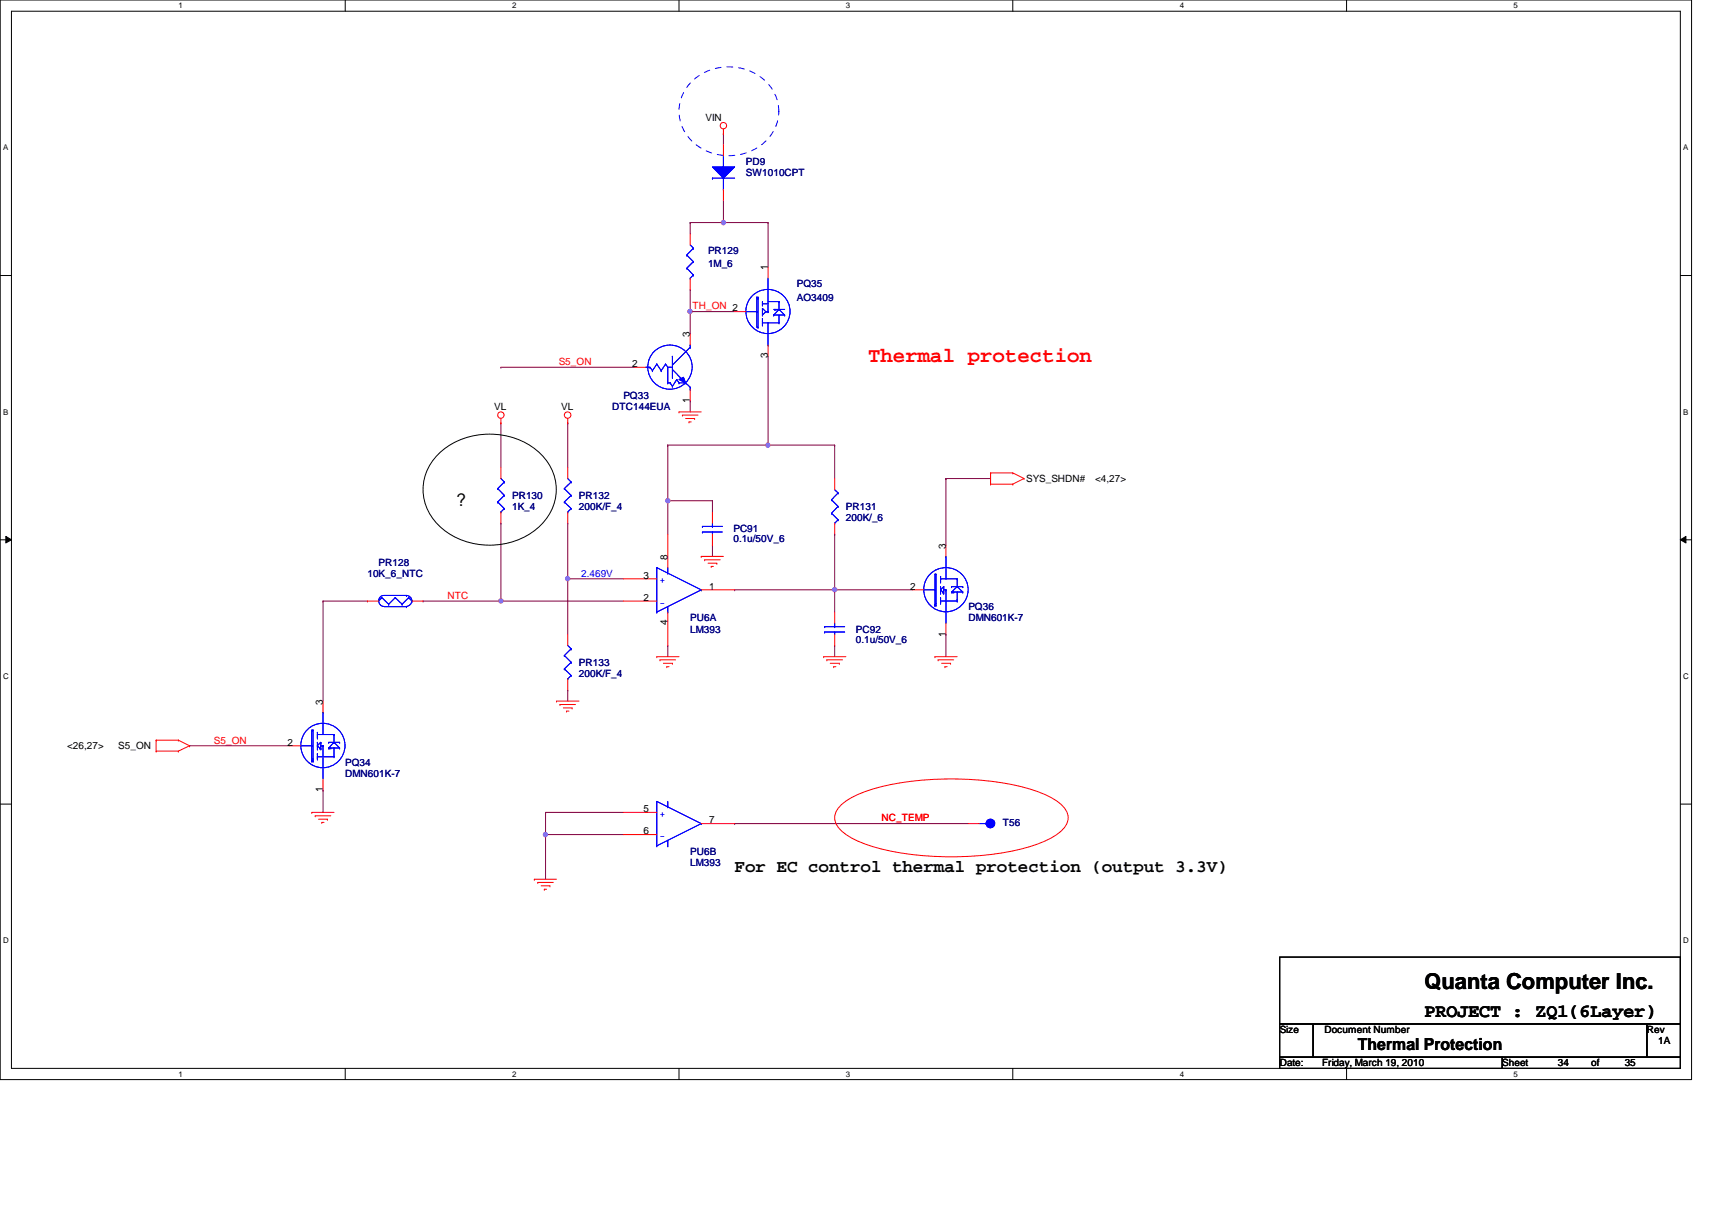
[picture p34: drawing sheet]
<svg xmlns="http://www.w3.org/2000/svg" width="297mm" height="210mm" viewBox="0 0 297 210" stroke-linecap="round" stroke-linejoin="round" font-family="sans-serif">
<defs><g id="words">
<text font-size="3.8" x="247.1" y="171.5">Quanta Computer Inc.</text>
<text font-size="3.6" fill="#f00" x="150.6" y="62.9">Thermal protection</text>
<text font-size="3.3" x="247.1" y="176.4">PROJECT : ZQ1(6Layer)</text>
<g font-size="3">
<text x="79.2" y="87.7">?</text>
<text x="127.5" y="151.2">For EC control thermal protection (output 3.3V)</text>
</g>
<text font-size="2.9" x="235.6" y="182.2">Thermal Protection</text>
<g font-size="1.7">
<text x="122.4" y="20.9">VIN</text>
<text x="133.2" y="46.9" transform="rotate(-90 133.2 46.9)">1</text>
<text x="119.7" y="58.5" transform="rotate(-90 119.7 58.5)">3</text>
<text x="109.7" y="63.7">2</text>
<text x="133.2" y="62.2" transform="rotate(-90 133.2 62.2)">3</text>
<text x="85.8" y="71.1">VL</text>
<text x="97.4" y="71.1">VL</text>
<text x="119.7" y="69.9" transform="rotate(-90 119.7 69.9)">1</text>
<text x="178.1" y="83.7">SYS_SHDN#</text>
<text x="190" y="83.7">&lt;4,27&gt;</text>
<text x="164.1" y="95.2" transform="rotate(-90 164.1 95.2)">3</text>
<text x="111.6" y="100.4">3</text>
<text x="115.8" y="97.1" transform="rotate(-90 115.8 97.1)">8</text>
<text x="111.6" y="104.2">2</text>
<text x="123" y="102.3">1</text>
<text x="157.9" y="102.3">2</text>
<text x="115.8" y="108.5" transform="rotate(-90 115.8 108.5)">4</text>
<text x="164.1" y="110.4" transform="rotate(-90 164.1 110.4)">1</text>
<text x="56" y="122.2" transform="rotate(-90 56 122.2)">3</text>
<text x="11.6" y="130">&lt;26,27&gt;</text>
<text x="20.5" y="130">S5_ON</text>
<text x="49.9" y="129.3">2</text>
<text x="56" y="137.5" transform="rotate(-90 56 137.5)">1</text>
<text x="111.6" y="140.9">5</text>
<text x="123" y="142.8">7</text>
<text x="111.6" y="144.7">6</text>
<text x="222" y="179.2">Size</text>
<text x="229.8" y="179.2">Document Number</text>
<text x="285.7" y="179.2">Rev</text>
<text x="222" y="185">Date:</text>
<text x="229.4" y="185">Friday, March 19, 2010</text>
<text x="260.6" y="185">Sheet</text>
<text x="270.3" y="185">34</text>
<text x="276.1" y="185">of</text>
<text x="281.9" y="185">35</text>
<text x="287.7" y="181.1">1A</text>
</g>
<g font-size="1.7" fill="#000080">
<text x="129.4" y="28.7">PD9</text>
<text x="129.4" y="30.6">SW1010CPT</text>
<text x="122.8" y="44.1">PR129</text>
<text x="122.8" y="46.4">1M_6</text>
<text x="138.3" y="49.9">PQ35</text>
<text x="138.3" y="52.2">AO3409</text>
<text x="106.2" y="71.1">DTC144EUA</text>
<text x="108.2" y="69.2">PQ33</text>
<text x="88.9" y="86.6">PR130</text>
<text x="88.9" y="88.5">1K_4</text>
<text x="100.5" y="86.6">PR132</text>
<text x="100.5" y="88.5">200K/F_4</text>
<text x="146.8" y="88.5">PR131</text>
<text x="127.3" y="92.4">PC91</text>
<text x="127.3" y="94.1">0.1u/50V_6</text>
<text x="146.8" y="90.4">200K/_6</text>
<text x="63.8" y="100.1">10K_6_NTC</text>
<text x="65.7" y="98.1">PR128</text>
<text x="119.8" y="107.8">PU6A</text>
<text x="168" y="105.9">PQ36</text>
<text x="168" y="107.8">DMN601K-7</text>
<text x="119.8" y="109.7">LM393</text>
<text x="148.5" y="109.7">PC92</text>
<text x="148.5" y="111.5">0.1u/50V_6</text>
<text x="100.5" y="115.5">PR133</text>
<text x="100.5" y="117.4">200K/F_4</text>
<text x="59.9" y="132.9">PQ34</text>
<text x="59.9" y="134.8">DMN601K-7</text>
<text x="174" y="143.3">T56</text>
<text x="119.8" y="148.3">PU6B</text>
<text x="119.8" y="150.3">LM393</text>
</g>
<g font-size="1.7" fill="#f00">
<text x="120.1" y="53.7">TH_ON 2</text>
<text x="96.9" y="63.3">S5_ON</text>
<text x="77.6" y="103.9">NTC</text>
<text x="37.1" y="129">S5_ON</text>
<text x="152.9" y="142.5">NC_TEMP</text>
</g>
<g font-size="1.7" fill="#00f">
<text x="100.8" y="100">2.469V</text>
<text x="114.5" y="101.2">+</text>
<text x="114.5" y="105.1">-</text>
<text x="114.5" y="141.8">+</text>
<text x="114.5" y="145.6">-</text>
</g>
<g font-size="1.4">
<text x="30.9" y="1.4">1</text>
<text x="88.9" y="1.4">2</text>
<text x="146.8" y="1.4">3</text>
<text x="204.7" y="1.4">4</text>
<text x="262.6" y="1.4">5</text>
<text x=".5" y="26.1">A</text>
<text x="292.1" y="26.1">A</text>
<text x=".5" y="71.9">B</text>
<text x="292.1" y="71.9">B</text>
<text x=".5" y="117.8">C</text>
<text x="292.1" y="117.8">C</text>
<text x=".5" y="163.6">D</text>
<text x="292.1" y="163.6">D</text>
<text x="30.9" y="186.8">1</text>
<text x="88.9" y="186.8">2</text>
<text x="146.8" y="186.8">3</text>
<text x="204.7" y="186.8">4</text>
<text x="262.6" y="186.8">5</text>
</g>
</g></defs>
<path d="M0 0h293.5v187.3h-293.5zM2 1.9h289.5v183.4h-289.5z" fill="none" stroke="#000" stroke-width=".17"/>
<g fill="#fff">
<path d="M30.9 .2h.8v1.5h-.8z"/>
<path d="M30.9 185.5h.8v1.6h-.8z"/>
</g>
<path d="M59.9 0v1.9M59.9 185.3v2" fill="none" stroke="#000" stroke-width=".17"/>
<g fill="#fff">
<path d="M88.9 .2h.7v1.5h-.7z"/>
<path d="M88.9 185.5h.7v1.6h-.7z"/>
</g>
<path d="M117.8 0v1.9M117.8 185.3v2" fill="none" stroke="#000" stroke-width=".17"/>
<g fill="#fff">
<path d="M146.8 .2h.7v1.5h-.7z"/>
<path d="M146.8 185.5h.7v1.6h-.7z"/>
</g>
<path d="M175.7 0v1.9M175.7 185.3v2" fill="none" stroke="#000" stroke-width=".17"/>
<g fill="#fff">
<path d="M204.7 .2h.7v1.5h-.7z"/>
<path d="M204.7 185.5h.7v1.6h-.7z"/>
</g>
<path d="M233.6 0v1.9M233.6 185.3v2" fill="none" stroke="#000" stroke-width=".17"/>
<g fill="#fff">
<path d="M262.6 .2h.8v1.5h-.8z"/>
<path d="M262.6 185.5h.8v1.6h-.8z"/>
<path d="M.5 24.8h.9v1.6h-.9z"/>
<path d="M292.1 24.8h.8v1.6h-.8z"/>
<path d="M.5 70.7h.9v1.5h-.9z"/>
<path d="M292.1 70.7h.8v1.5h-.8z"/>
</g>
<path d="M0 47.8h2M291.5 47.8h2" fill="none" stroke="#000" stroke-width=".17"/>
<g fill="#fff">
<path d="M.5 116.5h1v1.6h-1z"/>
<path d="M292.1 116.5h.9v1.6h-.9z"/>
</g>
<path d="M0 93.6h2M1 93l1 .6-1 .6zM291.5 93.6l1-.6v1.2zM291.5 93.6h2" fill="none" stroke="#000" stroke-width=".17"/>
<path d="M1 93l1 .6-1 .6zM291.5 93.6l1-.6v1.2z" fill="#000"/>
<g fill="#fff">
<path d="M.5 162.4h1v1.5h-1z"/>
<path d="M292.1 162.4h.9v1.5h-.9z"/>
</g>
<path d="M0 139.5h2M291.5 139.5h2" fill="none" stroke="#000" stroke-width=".17"/>
<path d="M115.9 86.9h.1M115.9 86.9v5.8M115.9 86.9h7.7M123.6 86.9h.1M123.6 86.9v1.9M115.9 112h.1M115.9 112v1.9M127.5 142.9h.1M127.5 142.9h40.5" fill="none" stroke="#800040" stroke-width=".17"/>
<circle cx="115.9" cy="86.9" r=".38" fill="#f0f"/>
<circle cx="115.9" cy="86.9" r=".38" fill="none" stroke="#f0f" stroke-width=".17"/>
<path d="M98.5 73.4h.1M98.5 73.4v7.7M115.9 77.2h.1M115.9 77.2v9.7M123.6 94.6h.1M123.6 94.6v1.9M98.5 100.4h.1M98.5 100.4v9.7" fill="none" stroke="#800040" stroke-width=".17"/>
<circle cx="98.5" cy="100.4" r=".38" fill="#f0f"/>
<circle cx="98.5" cy="100.4" r=".38" fill="none" stroke="#f0f" stroke-width=".17"/>
<g fill="none" stroke="#800040" stroke-width=".17">
<path d="M86.9 73.4h.1M86.9 73.4v7.7M144.8 77.2h.1M144.8 77.2v5.8M86.9 104.3h.1M86.9 104.3h21.3M98.5 119.7h.1M98.5 100.4h.1M98.5 119.7v1.9M98.5 100.4h9.7M144.8 112h.1M144.8 102.3h.1"/>
<path d="M144.8 102.3v3.9M144.8 112v1.9M144.8 102.3h13.6M94.7 140.9h.1M94.7 140.9h13.5"/>
</g>
<circle cx="144.8" cy="102.3" r=".37" fill="#f0f"/>
<circle cx="144.8" cy="102.3" r=".37" fill="none" stroke="#f0f" stroke-width=".17"/>
<path d="M164.1 83h.1M164.1 83v11.6M164.1 83h7.8M164.1 110.1h.1M164.1 110.1v3.8M94.7 144.8h.1M94.7 144.8v7.7M94.7 144.8h13.5" fill="none" stroke="#800040" stroke-width=".17"/>
<circle cx="94.6" cy="144.8" r=".38" fill="#f0f"/>
<circle cx="94.6" cy="144.8" r=".38" fill="none" stroke="#f0f" stroke-width=".17"/>
<path d="M86.9 90.8h.1M86.9 90.8v13.5M144.8 92.7h.1M144.8 92.7v9.6h-17.3M127.5 102.3h.1" fill="none" stroke="#800040" stroke-width=".17"/>
<circle cx="86.9" cy="104.2" r=".37" fill="#f0f"/>
<circle cx="86.9" cy="104.2" r=".37" fill="none" stroke="#f0f" stroke-width=".17"/>
<path d="M133.3 38.6h.1M133.3 38.6v7.8M119.8 69.5h.1M119.8 69.5v2M133.3 77.2h.1M133.3 61.8v15.4M133.3 77.2h11.5M98.5 90.8h.1M98.5 90.8v9.6" fill="none" stroke="#800040" stroke-width=".17"/>
<circle cx="133.2" cy="77.2" r=".38" fill="#f0f"/>
<circle cx="133.2" cy="77.2" r=".38" fill="none" stroke="#f0f" stroke-width=".17"/>
<path d="M125.5 38.6h.1M125.5 38.6h7.8M115.9 77.2h.1M115.9 77.2h17.4" fill="none" stroke="#800040" stroke-width=".17"/>
<circle cx="125.5" cy="38.6" r=".38" fill="#f0f"/>
<circle cx="125.5" cy="38.6" r=".38" fill="none" stroke="#f0f" stroke-width=".17"/>
<path d="M119.8 54.1h.1M119.8 54.1v3.8" fill="none" stroke="#800040" stroke-width=".17"/>
<circle cx="119.7" cy="54" r=".37" fill="#f0f"/>
<circle cx="119.7" cy="54" r=".37" fill="none" stroke="#f0f" stroke-width=".17"/>
<g fill="none" stroke="#800040" stroke-width=".17">
<path d="M119.8 38.6h.1M119.8 38.6v2M119.8 38.6h5.7M125.5 23.2h.1M125.5 38.6h.1M125.5 23.2v1.9M125.5 34.8v3.8M119.8 54.1h.1M119.8 50.2h.1M119.8 54.1h7.7M119.8 50.2v3.9M86.9 63.7h.1"/>
<path d="M86.9 63.7h23.2M56 104.3h.1M56 104.3v17.3M56 104.3h7.8M63.8 104.3h.1M73.4 104.3h.1M73.4 104.3h13.5M32.9 129.4h.1M32.9 129.4h17.3M56 137.1h.1M56 137.1v3.8M94.7 140.9h.1"/>
<path d="M94.7 140.9v3.9"/>
</g>
<g fill="none" stroke="#f00" stroke-width=".17">
<path d="M125.5 23.2h.1M125.5 22.4v.8M86.9 73.4h.1M86.9 72.6v.8M98.5 73.4h.1M98.5 72.6v.8M117.8 71.5h.1M117.8 71.5h3.9M118.4 72h.1M118.4 72h2.7M119 72.6h1.5M119.5 73.2h.1"/>
<path d="M119.5 73.2h.4M120.5 72.6h.1M121.7 96.5h.1M121.7 96.5h3.8M122.3 97.1h.1M122.3 97.1h2.7M122.8 97.7h1.6M123.4 98.3h.1M123.4 98.3h.4M124.4 97.7h.1M171.9 84h.1M171.9 82h.1"/>
<path d="M171.9 82h3.8M171.9 84h3.8M171.9 82v2M175.7 82h.1M175.7 84h.1M175.7 82l2 1M177.7 83h.1M177.7 83l-2 1M114 113.9h.1M114 113.9h3.8M114.5 114.5h.1M114.5 114.5h2.7"/>
<path d="M115.1 115.1h1.6M115.7 115.7h.1M115.7 115.7h.4M116.7 115.1h.1M142.9 113.9h.1M142.9 113.9h3.9M143.5 114.5h.1M143.5 114.5h2.7M144.1 115.1h1.5M144.6 115.7h.1M144.6 115.7h.4M145.6 115.1h.1"/>
<path d="M162.2 113.9h.1M162.2 113.9h3.9M162.8 114.5h.1M162.8 114.5h2.7M163.4 115.1h1.5M164 115.7h.1M164 115.7h.3M164.9 115.1h.1M27.1 128.4h.1M27.1 130.3h.1M27.1 128.4h3.8M27.1 128.4v1.9"/>
<path d="M27.1 130.3h3.8M30.9 128.4h.1M30.9 130.3h.1M30.9 128.4l2 1M32.9 129.4h.1M32.9 129.4l-2 .9M96.6 121.6h.1M96.6 121.6h3.9M97.2 122.2h.1M97.2 122.2h2.7M97.7 122.8h1.6M98.3 123.4h.1"/>
<path d="M98.3 123.4h.4M99.3 122.8h.1M145.9 139.7a16.1 16.1 0 0 1 7.2-3.3 54.8 54.8 0 0 1 25.5 .5 11.5 11.5 0 0 1 6.3 3.5 2.62 2.62 0 0 1-.6 3.6 16.2 16.2 0 0 1-7.3 3.3 54.2 54.2 0 0 1-25.5-.4 11.5 11.5 0 0 1-6.2-3.6 2.62 2.62 0 0 1 .6-3.6zM54.1 140.9h.1M54.1 140.9h3.9M54.7 141.5h.1M54.7 141.5h2.7M55.3 142.1h1.5M55.8 142.7h.1M55.8 142.7h.4M56.8 142.1h.1M92.7 152.5h.1"/>
<path d="M92.7 152.5h3.9M93.3 153.1h.1M93.3 153.1h2.7M93.9 153.7h1.5M94.4 154.3h.1M94.4 154.3h.4M95.4 153.7h.1"/>
<circle cx="125.5" cy="21.8" r=".56"/>
<circle cx="86.9" cy="72" r=".56"/>
<circle cx="98.5" cy="72" r=".56"/>
</g>
<path d="M76.3 78.5a13.1 13.1 0 0 1 18.1 .9 8.5 8.5 0 0 1-1.8 12.7 13.1 13.1 0 0 1-17.1-1.7 8.4 8.4 0 0 1 .8-11.9zM222 166h69.5v11.6h-69.5zM222 177.6h5.8v5.8h-5.8zM227.8 177.6h57.9v5.8h-57.9zM285.7 177.6h5.8v5.8h-5.8zM222 183.4h38.6v1.9h-38.6zM260.6 183.4h30.9v1.9h-30.9z" fill="none" stroke="#000" stroke-width=".17"/>
<path d="M120.3 13.8a9.3 9.3 0 0 1 13.6 1.6 7.3 7.3 0 0 1-3.1 10.6 9.1 9.1 0 0 1-12.3-3.7 7.1 7.1 0 0 1 1.8-8.5z" fill="none" stroke="#00f" stroke-width=".17" stroke-dasharray="1 1 1 1 1 1 1 1"/>
<circle cx="171.8" cy="142.8" r=".75" fill="#00f"/>
<g fill="none" stroke="#00f" stroke-width=".17">
<path d="M169.9 142.9h1.2M171.1 142.9h.1"/>
<circle cx="171.8" cy="142.8" r=".75"/>
</g>
<circle cx="171.8" cy="142.8" r=".75" fill="#00f"/>
<g fill="none" stroke="#00f" stroke-width=".17">
<path d="M86.4 84.8h.1M86.4 87.1h.1M86.4 84.8l1.1 1.1M86.4 87.1l1.1 1.1M86.9 88.8h.1M86.9 83l.6 .6M87.5 83.6h.1M87.5 85.9h.1M87.5 88.2h.1M87.5 83.6l-1.1 1.2M87.5 85.9l-1.1 1.2M87.5 88.2l-.6 .6"/>
<path d="M97.9 84.8h.1M97.9 87.1h.1M97.9 84.8l1.2 1.1M97.9 87.1l1.2 1.1M98.5 88.8h.1M98.5 83l.6 .6M99.1 83.6h.1M99.1 85.9h.1M99.1 88.2h.1M99.1 83.6l-1.2 1.2M99.1 85.9l-1.2 1.2M99.1 88.2l-.6 .6"/>
<path d="M121.9 91.3h.1M121.9 92.3h.1M121.9 91.3h3.4M121.9 92.3h3.4M123.6 92.3h.1M123.6 91.3h.1M123.6 90.8v.5M123.6 92.3v.4M144.3 86.7h.1M144.3 89h.1M144.3 86.7l1.1 1.1M144.3 89l1.1 1.2"/>
<path d="M144.8 90.8h.1M144.8 85l.6 .5M145.4 85.5h.1M145.4 87.8h.1M145.4 90.2h.1M145.4 85.5l-1.1 1.2M145.4 87.8l-1.1 1.2M145.4 90.2l-.6 .6M143.1 108.7h.1M143.1 109.6h.1M143.1 108.7h3.5M143.1 109.6h3.5"/>
<path d="M144.8 109.6h.1M144.8 108.7h.1M144.8 108.1v.6M144.8 109.6v.5M52.2 129.4h1.9M54.1 131.9h.1M54.1 129.4h.1M54.1 132h.1M54.1 132h.2M54.3 126.7h.1M54.3 131.7h.1M54.3 132h.1"/>
<path d="M54.3 126.7h-.2v5.3M54.3 126.7v5.3M55.1 127.4h.1M55.1 129.4h.1M55.1 128.8h.1M55.1 129.9h.1M55.1 130.7h.1M55.1 131.5h.1M55.1 127h.1M55.1 127.8h.1M55.1 128h.1M55.1 131.3h.1"/>
<path d="M55.1 131.7h.1M55.1 127.4h2.9M55.1 129.4l.4 .4M55.1 127v1M55.1 128.8v1.1M55.1 130.7v1M55.1 131.3h2.9M55.5 129.8h.1M55.5 129.8l.2 .1M55.7 129.9h.1M55.7 128.8h.1M55.7 129.4h.1"/>
<path d="M55.7 129.4h.3M55.7 128.8l-.6 .6M55.7 128.8v1.1M56 129.4h.1M56 123.6h.1M56 123.6v3.8M56 129.4v5.7M57 129.8h.1M57 128.8h.1M57 129.8h1.9M57 128.8h1.9M57.2 129.8h.1"/>
<path d="M57.4 129.8h.1M58 129.8h.1M58 127.4h.1M58 128.8h.1M58 131.3h.1M58 127.4v1.4M58 129.8v1.5M58 128.8l.9 1M58 128.8l-1 1M58.9 129.8h.1M58.9 128.8h.1M114 139h.1"/>
<path d="M114 139l7.7 3.9M114 139v7.7M115.9 140h.1M115.9 139v1M114 146.7h.1M115.9 146.7h.1M115.9 145.8v.9M121.7 142.9h.1M121.7 142.9l-7.7 3.8M169.9 142.9h1.2M171.1 142.9h.1"/>
<circle cx="56" cy="129.3" r="3.8"/>
<circle cx="171.8" cy="142.8" r=".75"/>
</g>
<g fill="none" stroke="#f00" stroke-width=".17">
<path d="M86.9 81.1v1.9M86.9 88.8v2M98.5 81.1v1.9M98.5 88.8v2M123.6 88.8v2M123.6 92.7v1.9M144.8 83v2M144.8 90.8v1.9M144.8 106.2v1.9M144.8 110.1v1.9M50.2 129.4h2M56 121.6v2"/>
<path d="M56 135.1v2M108.2 140.9h5.8M108.2 144.8h5.8M121.7 142.9h5.8M168 142.9h1.9"/>
</g>
<path d="M117.8 65.8l.8-.4 .4 1z" fill="#00f"/>
<g fill="none" stroke="#00f" stroke-width=".17">
<path d="M119.8 59.9h.1M119.8 59.9v.3M112 63.7h.8M112.8 63.7h.1M112.8 63.7l.4 .6M113.2 64.3h.1M114 63.2h.1M114 63.2l-.8 1.1M114 63.2l.7 1.1M114.7 64.3h.1M115.5 63.2h.1M115.5 63.2l-.8 1.1"/>
<path d="M115.5 63.2l.4 .5M115.9 63.7h.1M115.9 66.4h.1M115.9 63.7h.8M115.9 63.7v2.7M115.9 66.4h.4M116.3 66.4h.1M116.3 66.4l.4 .6M116.7 63.7h.1M116.7 61.8h.1M116.7 67h.1M116.7 61.8v3.9"/>
<path d="M116.7 64.1l1.5 1.6M117.4 65.8h.1M117.4 65.8l-.7 1.2M117.4 65.8l.4 .6M117.8 65.8l.8-.4 .4 1zM117.8 66.4h.1M117.8 66.4h1.2M118.2 65.7h.1M119 66.4h.1M119 66.4l.8 .8M119.8 67.6h.1M119.8 67.2h.1"/>
<path d="M119.8 60.2h.1M119.8 67.2v.4M119.8 60.2l-3.1 3.1"/>
<circle cx="116.3" cy="63.7" r="3.8"/>
</g>
<path d="M117.8 65.8l.8-.4 .4 1z" fill="#00f"/>
<g fill="none" stroke="#00f" stroke-width=".17">
<path d="M119.2 44.2h.1M119.2 46.5h.1M119.2 44.2l1.1 1.2M119.2 46.5l1.1 1.2M119.8 59.9h.1M119.8 48.3h.1M119.8 59.9v.3M119.8 42.5l.5 .6M120.3 43.1h.1M120.3 45.4h.1M120.3 47.7h.1M120.3 43.1l-1.1 1.1"/>
<path d="M120.3 45.4l-1.1 1.1M120.3 47.7l-.5 .6M129.4 54.1h1.9M131.3 51.6h.1M131.3 54.1h.1M131.3 51.6v5.2h.2M131.3 51.6h.2M131.5 56.8h.1M131.5 51.7h.1M131.5 51.6h.1M131.5 51.6v5.2M132.3 56h.1"/>
<path d="M132.3 55.6h.1M132.3 55.2h.1M132.3 52.7h.1M132.3 52.3h.1M132.3 53.5h.1M132.3 54.7h.1M132.3 56h2.9M132.3 52.3v.8M132.3 53.5v1.2M132.3 55.2v1.4M132.3 52.7h1M132.3 53.5l.6 .6"/>
<path d="M132.9 54.1h.1M132.9 54.1h.4M132.9 54.1l-.6 .6M133.3 54.1h.1M133.3 59.9h.1M133.3 48.3v5.8M133.3 56v3.9M133.3 52.3h1.9M134.2 54.7h.1M134.2 53.7h1.9M134.2 54.7h1.9M134.4 53.7h.1"/>
<path d="M134.6 53.7h.1M135.2 52.3h.1M135.2 53.7h.1M135.2 56h.1M135.2 54.7h.1M135.2 52.3v1.4M135.2 54.7v1.3M135.2 53.7l-1 1M135.2 53.7l.9 1M136.1 54.7h.1M112 63.7h.8M112.8 63.7h.1"/>
<path d="M112.8 63.7l.4 .6M113.2 64.3h.1M114 63.2h.1M114 63.2l-.8 1.1M114 63.2l.7 1.1M114.7 64.3h.1M115.5 63.2h.1M115.5 63.2l-.8 1.1M115.5 63.2l.4 .5M115.9 63.7h.1M115.9 66.4h.1M115.9 63.7h.8"/>
<path d="M115.9 63.7v2.7M115.9 66.4h.4M116.3 66.4h.1M116.3 66.4l.4 .6M116.7 63.7h.1M116.7 61.8h.1M116.7 67h.1M116.7 61.8v3.9M116.7 64.1l1.5 1.6M117.4 65.8h.1M117.4 65.8l-.7 1.2M117.4 65.8l.4 .6"/>
<path d="M117.8 65.8l.8-.4 .4 1zM117.8 66.4h.1M117.8 66.4h1.2M118.2 65.7h.1M119 66.4h.1M119 66.4l.8 .8M119.8 67.6h.1M119.8 67.2h.1M119.8 60.2h.1M119.8 67.2v.4M119.8 60.2l-3.1 3.1M114 98.5h.1"/>
<path d="M114 98.5l7.7 3.8M114 98.5v7.7M115.9 99.4h.1M115.9 98.5v.9M162.4 99.6h.1M162.4 99.6h-.2v5.4M162.4 99.6v5.4M163.2 100h.1M163.2 100v1M164.1 96.5h.1M164.1 96.5v3.9M97.9 113.7h.1"/>
<path d="M97.9 116h.1M97.9 113.7l1.2 1.2M97.9 116l1.2 1.2M98.5 117.8h.1M98.5 112l.6 .6M99.1 112.6h.1M99.1 114.9h.1M99.1 117.2h.1M99.1 112.6l-1.2 1.1M99.1 114.9l-1.2 1.1M99.1 117.2l-.6 .6M114 106.2h.1"/>
<path d="M115.9 106.2h.1M115.9 105.2v1M121.7 102.3h.1M121.7 102.3l-7.7 3.9M160.3 102.3h1.9M162.2 104.8h.1M162.2 102.3h.1M162.2 105h.1M162.2 105h.2M162.4 104.6h.1M162.4 105h.1M163.2 100.4h.1"/>
<path d="M163.2 102.3h.1M163.2 101.8h.1M163.2 102.9h.1M163.2 103.7h.1M163.2 104.4h.1M163.2 100.8h.1M163.2 101h.1M163.2 104.3h.1M163.2 104.6h.1M163.2 100.4h2.9M163.2 102.3l.4 .4M163.2 101.8v1.1"/>
<path d="M163.2 103.7v.9M163.2 104.3h2.9M163.6 102.7h.1M163.6 102.7l.1 .2M163.7 102.9h.1M163.7 101.8h.1M163.7 102.3h.1M163.7 102.3h.4M163.7 101.8l-.5 .5M163.7 101.8v1.1M164.1 102.3h.1M164.1 102.3v5.8"/>
<path d="M165.1 102.7h.1M165.1 101.8h.1M165.1 102.7h1.9M165.1 101.8h1.9M165.3 102.7h.1M165.5 102.7h.1M166.1 102.7h.1M166.1 100.4h.1M166.1 101.8h.1M166.1 104.3h.1M166.1 100.4v1.4M166.1 102.7v1.6"/>
<path d="M166.1 101.8l.9 .9M166.1 101.8l-1 .9M167 102.7h.1M167 101.8h.1"/>
<circle cx="133.2" cy="54" r="3.8"/>
<circle cx="116.3" cy="63.7" r="3.8"/>
<circle cx="164.1" cy="102.3" r="3.8"/>
</g>
<g fill="none" stroke="#f00" stroke-width=".17">
<path d="M119.8 40.6v1.9M119.8 48.3v1.9M119.8 57.9v2M127.5 54.1h1.9M133.3 46.4v1.9M133.3 59.9v1.9M110.1 63.7h1.9M119.8 67.6v1.9M115.9 92.7v5.8M164.1 94.6v1.9M98.5 110.1v1.9M98.5 117.8v1.9"/>
<path d="M108.2 100.4h5.8M108.2 104.3h5.8M115.9 106.2v5.8M121.7 102.3h5.8M158.4 102.3h1.9M164.1 108.1v2"/>
</g>
<path d="M123.6 29h3.9l-2 1.9z" fill="#00f"/>
<path d="M123.6 29h3.9l-2 1.9zM123.6 30.9h.1M123.6 30.9h3.9M125.5 29h.1M125.5 32.9h.1M125.5 27.1v1.9M125.5 30.9v2" fill="none" stroke="#00f" stroke-width=".17"/>
<path d="M123.6 29h3.9l-2 1.9z" fill="#00f"/>
<g fill="none" stroke="#00f" stroke-width=".17">
<path d="M123.6 29h3.9l-2 1.9zM123.6 30.9h.1M123.6 30.9h3.9M125.5 29h.1M125.5 32.9h.1M125.5 27.1v1.9M125.5 30.9v2M66.2 103.7h.1M66.2 103.7l-.5 .6M66.2 103.7l1.2 1.1M66.7 105.2h3.8M67.4 104.8h.1"/>
<path d="M68.6 103.7h.1M68.6 103.7l-1.2 1.1M68.6 103.7l1.2 1.1M69.8 104.8h.1M70.5 103.3h-3.8a.95 .95 0 0 0-1 .9 .95 .95 0 0 0 .9 1M70.5 103.3h.1M70.5 105.2h.1M70.5 103.3a.95 .95 0 0 1 1 .9 .95 .95 0 0 1-1 1M70.9 103.7h.1M70.9 103.7l-1.1 1.1M70.9 103.7l.6 .6M71.5 104.3h.1"/>
</g>
<path d="M125.5 25.1v2M125.5 32.9v1.9M63.8 104.3h1.9M71.5 104.3h1.9" fill="none" stroke="#f00" stroke-width=".17"/>
<circle cx="115.9" cy="86.9" r=".38" fill="#f0f"/>
<circle cx="115.9" cy="86.9" r=".38" fill="none" stroke="#f0f" stroke-width=".17"/>
<circle cx="98.5" cy="100.4" r=".38" fill="#f0f"/>
<circle cx="98.5" cy="100.4" r=".38" fill="none" stroke="#f0f" stroke-width=".17"/>
<circle cx="144.8" cy="102.3" r=".37" fill="#f0f"/>
<circle cx="144.8" cy="102.3" r=".37" fill="none" stroke="#f0f" stroke-width=".17"/>
<circle cx="94.6" cy="144.8" r=".38" fill="#f0f"/>
<circle cx="94.6" cy="144.8" r=".38" fill="none" stroke="#f0f" stroke-width=".17"/>
<circle cx="86.9" cy="104.2" r=".37" fill="#f0f"/>
<circle cx="86.9" cy="104.2" r=".37" fill="none" stroke="#f0f" stroke-width=".17"/>
<circle cx="133.2" cy="77.2" r=".38" fill="#f0f"/>
<circle cx="133.2" cy="77.2" r=".38" fill="none" stroke="#f0f" stroke-width=".17"/>
<circle cx="125.5" cy="38.6" r=".38" fill="#f0f"/>
<circle cx="125.5" cy="38.6" r=".38" fill="none" stroke="#f0f" stroke-width=".17"/>
<circle cx="119.7" cy="54" r=".37" fill="#f0f"/>
<circle cx="119.7" cy="54" r=".37" fill="none" stroke="#f0f" stroke-width=".17"/>
<use href="#words"/>
</svg>
